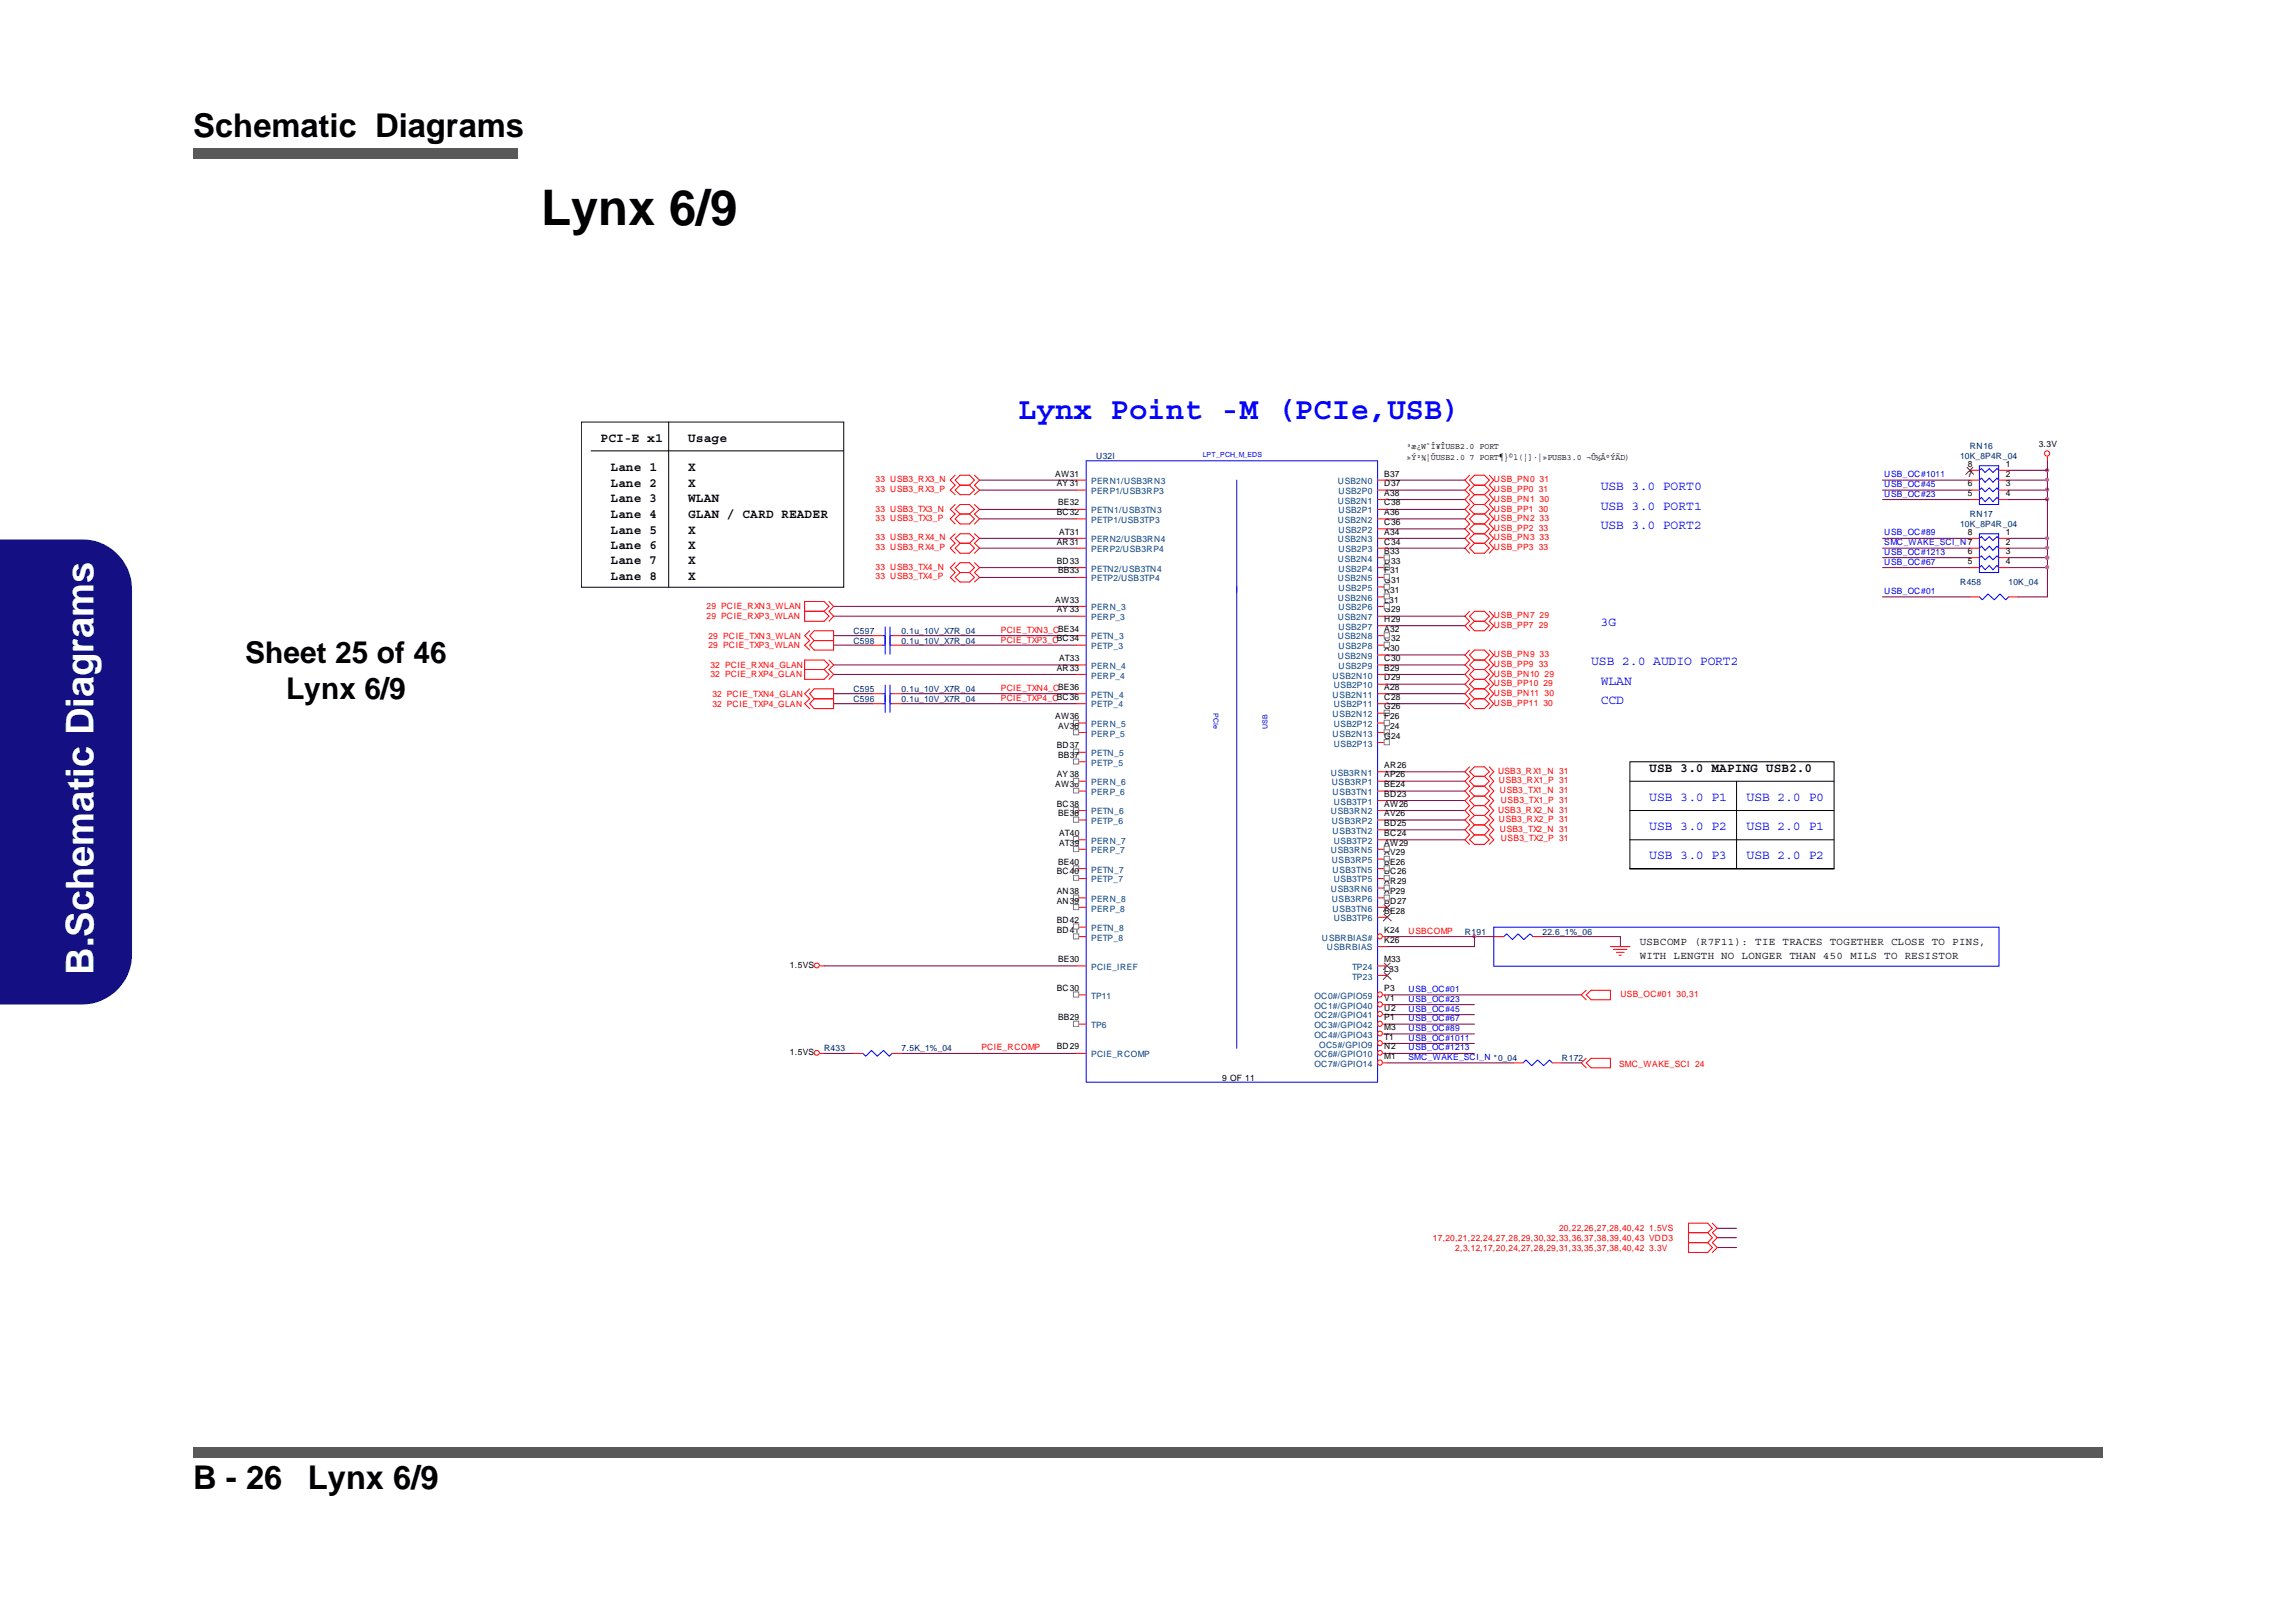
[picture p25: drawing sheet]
<svg xmlns="http://www.w3.org/2000/svg" width="297mm" height="210mm" viewBox="0 0 297 210" stroke-linecap="round" stroke-linejoin="round" font-family="sans-serif">
<defs><g id="words">
<text font-size="6.3" x="70" y="29.1">Lynx 6/9</text>
<text font-size="4.9" fill="#fff" x="12.1" y="126.1" transform="rotate(-90 12.1 126.1)">B.Schematic Diagrams</text>
<g font-size="4.2">
<text x="25" y="17.7">Schematic Diagrams</text>
<text x="25" y="192.7">B - 26</text>
<text x="39.8" y="192.7">Lynx 6/9</text>
</g>
<text font-size="4" fill="#00f" x="131.7" y="54.2">Lynx Point -M (PCIe,USB)</text>
<g font-size="3.9">
<text x="31.7" y="85.9">Sheet 25 of 46</text>
<text x="37" y="90.5">Lynx 6/9</text>
</g>
<g font-size="1.7">
<text x="77.7" y="57.2">PCI-E x1</text>
<text x="89" y="57.2">Usage</text>
<text x="79" y="61">Lane 1</text>
<text x="79" y="63">Lane 2</text>
<text x="79" y="65">Lane 3</text>
<text x="89" y="61">X</text>
<text x="89" y="63">X</text>
<text x="89" y="65">WLAN</text>
<text x="79" y="67">Lane 4</text>
<text x="79" y="69.1">Lane 5</text>
<text x="79" y="71">Lane 6</text>
<text x="89" y="67">GLAN / CARD READER</text>
<text x="89" y="69.1">X</text>
<text x="89" y="71">X</text>
<text x="79" y="73.1">Lane 7</text>
<text x="79" y="75.1">Lane 8</text>
<text x="89" y="73.1">X</text>
<text x="89" y="75.1">X</text>
<text x="213.4" y="99.9">USB 3.0 MAPING USB2.0</text>
</g>
<g font-size="1.7" fill="#00f">
<text x="207.1" y="63.4">USB 3.0 PORT0</text>
<text x="207.1" y="66">USB 3.0 PORT1</text>
<text x="207.1" y="68.5">USB 3.0 PORT2</text>
<text x="207.1" y="81.1">3G</text>
<text x="205.8" y="86.1">USB 2.0 AUDIO PORT2</text>
<text x="207.1" y="88.6">WLAN</text>
<text x="207.1" y="91.1">CCD</text>
<text x="213.4" y="107.4">USB 3.0 P2</text>
<text x="213.4" y="103.7">USB 3.0 P1</text>
<text x="226" y="107.4">USB 2.0 P1</text>
<text x="226" y="103.7">USB 2.0 P0</text>
<text x="213.4" y="111.2">USB 3.0 P3</text>
<text x="226" y="111.2">USB 2.0 P2</text>
</g>
<g font-size="1.4">
<text x="212.1" y="122.3">USBCOMP (R7F11): TIE TRACES TOGETHER CLOSE TO PINS,</text>
<text x="212.1" y="124.1">WITH LENGTH NO LONGER THAN 450 MILS TO RESISTOR</text>
</g>
<g font-size="1.1" fill="#000080">
<text x="141.8" y="59.4">U32I</text>
<text x="253.6" y="59.4">10K_8P4R_04</text>
<text x="254.8" y="58.2">RN16</text>
<text x="253.6" y="68.2">10K_8P4R_04</text>
<text x="254.8" y="66.9">RN17</text>
<text x="253.6" y="75.7">R458</text>
<text x="259.9" y="75.7">10K_04</text>
<text x="110.4" y="82">C597</text>
<text x="110.4" y="83.3">C598</text>
<text x="116.6" y="82">0.1u_10V_X7R_04</text>
<text x="116.6" y="83.3">0.1u_10V_X7R_04</text>
<text x="110.4" y="89.6">C595</text>
<text x="116.6" y="89.6">0.1u_10V_X7R_04</text>
<text x="110.4" y="90.8">C596</text>
<text x="116.6" y="90.8">0.1u_10V_X7R_04</text>
<text x="189.5" y="121">R191</text>
<text x="199.6" y="121">22.6_1%_06</text>
<text x="106.6" y="136">R433</text>
<text x="116.6" y="136">7.5K_1%_04</text>
<text x="202.1" y="137.3">R172</text>
</g>
<g font-size="1.1">
<text x="181.9" y="58">³æ¿W¨Ï¥ÎUSB2.0 PORT</text>
<text x="181.9" y="59.5">»Ý²¾¦ÜUSB2.0 7 PORT¶}©l(¦]·|»PUSB3.0 ¬Û½Ä°ÝÃD)</text>
<text x="263.8" y="57.9">3.3V</text>
<text x="136.5" y="61.7">AW31</text>
<text x="136.7" y="62.9">AY31</text>
<text x="136.9" y="65.4">BE32</text>
<text x="179.1" y="64.2">A38</text>
<text x="179.1" y="61.7">B37</text>
<text x="179.1" y="65.4">C38</text>
<text x="179.1" y="62.9">D37</text>
<text x="254.6" y="64.2">5</text>
<text x="254.6" y="62.9">6</text>
<text x="254.6" y="61.7">7</text>
<text x="254.6" y="60.4">8</text>
<text x="259.5" y="60.4">1</text>
<text x="259.5" y="61.7">2</text>
<text x="259.5" y="62.9">3</text>
<text x="259.5" y="64.2">4</text>
<text x="136.7" y="66.7">BC32</text>
<text x="136.7" y="70.5">AR31</text>
<text x="137" y="69.2">AT31</text>
<text x="179.1" y="71.7">B33</text>
<text x="179.1" y="69.2">A34</text>
<text x="179.1" y="66.7">A36</text>
<text x="179.1" y="70.5">C34</text>
<text x="179.1" y="68">C36</text>
<text x="254.6" y="71.7">6</text>
<text x="254.6" y="69.2">8</text>
<text x="259.5" y="69.2">1</text>
<text x="259.5" y="70.5">2</text>
<text x="259.5" y="71.7">3</text>
<text x="136.5" y="78">AW33</text>
<text x="136.7" y="73">BD33</text>
<text x="136.9" y="74.2">BB33</text>
<text x="179.1" y="76.7">K31</text>
<text x="179.1" y="74.2">F31</text>
<text x="179.1" y="78">L31</text>
<text x="179.1" y="75.5">G31</text>
<text x="179.1" y="73">D33</text>
<text x="254.6" y="73">5</text>
<text x="259.5" y="73">4</text>
<text x="136.7" y="79.2">AY33</text>
<text x="179.1" y="81.8">A32</text>
<text x="179.1" y="79.2">G29</text>
<text x="179.1" y="83">C32</text>
<text x="179.1" y="80.5">H29</text>
<text x="136.7" y="86.8">AR33</text>
<text x="137" y="85.5">AT33</text>
<text x="179.1" y="84.3">A30</text>
<text x="179.1" y="88">D29</text>
<text x="179.1" y="85.5">C30</text>
<text x="179.1" y="89.3">A28</text>
<text x="179.1" y="86.8">B29</text>
<text x="136.5" y="93.1">AW36</text>
<text x="136.9" y="94.3">AV36</text>
<text x="179.1" y="95.6">G24</text>
<text x="179.1" y="93.1">F26</text>
<text x="179.1" y="90.5">C28</text>
<text x="179.1" y="94.3">F24</text>
<text x="179.1" y="91.8">G26</text>
<text x="136.5" y="101.8">AW38</text>
<text x="136.7" y="96.8">BD37</text>
<text x="136.7" y="100.6">AY38</text>
<text x="136.9" y="98.1">BB37</text>
<text x="179.1" y="99.3">AR26</text>
<text x="179.1" y="100.6">AP26</text>
<text x="179.1" y="101.8">BE24</text>
<text x="136.7" y="104.4">BC38</text>
<text x="136.9" y="105.6">BE38</text>
<text x="179.1" y="104.4">AW26</text>
<text x="179.1" y="105.6">AV26</text>
<text x="179.1" y="103.1">BD23</text>
<text x="179.1" y="106.9">BD25</text>
<text x="136.7" y="113.2">BC40</text>
<text x="136.9" y="111.9">BE40</text>
<text x="137" y="108.1">AT40</text>
<text x="137" y="109.4">AT39</text>
<text x="179.1" y="109.4">AW29</text>
<text x="179.1" y="110.6">AV29</text>
<text x="179.1" y="113.2">BC26</text>
<text x="179.1" y="108.1">BC24</text>
<text x="179.1" y="111.9">BE26</text>
<text x="136.7" y="115.7">AN38</text>
<text x="136.7" y="117">AN39</text>
<text x="136.7" y="119.5">BD42</text>
<text x="179.1" y="114.4">AR29</text>
<text x="179.1" y="115.7">AP29</text>
<text x="179.1" y="118.2">BE28</text>
<text x="179.1" y="117">BD27</text>
<text x="102.2" y="125.3">1.5VS</text>
<text x="136.7" y="120.7">BD41</text>
<text x="136.9" y="124.5">BE30</text>
<text x="179.1" y="120.7">K24</text>
<text x="179.1" y="122">K26</text>
<text x="179.1" y="125.8">L33</text>
<text x="179.1" y="124.5">M33</text>
<text x="136.7" y="128.3">BC30</text>
<text x="179.1" y="128.3">P3</text>
<text x="179.1" y="129.5">V1</text>
<text x="179.1" y="130.8">U2</text>
<text x="102.2" y="136.6">1.5VS</text>
<text x="136.7" y="135.8">BD29</text>
<text x="136.9" y="132">BB29</text>
<text x="179.1" y="132">P1</text>
<text x="179.1" y="133.3">M3</text>
<text x="179.1" y="135.8">N2</text>
<text x="179.1" y="137.1">M1</text>
<text x="179.1" y="134.6">T1</text>
<text x="158.1" y="139.8">9 OF 11</text>
</g>
<g font-size="1.1" fill="#f00">
<text x="113.3" y="62.4">33 USB3_RX3_N</text>
<text x="113.3" y="63.6">33 USB3_RX3_P</text>
<text x="193.3" y="62.4">USB_PN0 31</text>
<text x="193.3" y="64.9">USB_PN1 30</text>
<text x="193.3" y="63.6">USB_PP0 31</text>
<text x="113.3" y="66.2">33 USB3_TX3_N</text>
<text x="113.3" y="67.4">33 USB3_TX3_P</text>
<text x="113.3" y="71.2">33 USB3_RX4_P</text>
<text x="113.3" y="69.9">33 USB3_RX4_N</text>
<text x="193.3" y="68.7">USB_PP2 33</text>
<text x="193.3" y="67.4">USB_PN2 33</text>
<text x="193.3" y="71.2">USB_PP3 33</text>
<text x="193.3" y="69.9">USB_PN3 33</text>
<text x="193.3" y="66.2">USB_PP1 30</text>
<text x="113.3" y="75">33 USB3_TX4_P</text>
<text x="113.3" y="73.7">33 USB3_TX4_N</text>
<text x="91.4" y="80.1">29 PCIE_RXP3_WLAN</text>
<text x="91.4" y="78.9">29 PCIE_RXN3_WLAN</text>
<text x="91.7" y="82.6">29 PCIE_TXN3_WLAN</text>
<text x="91.7" y="83.9">29 PCIE_TXP3_WLAN</text>
<text x="129.5" y="83.2">PCIE_TXP3_CBC34</text>
<text x="129.5" y="81.9">PCIE_TXN3_CBE34</text>
<text x="193.3" y="80">USB_PN7 29</text>
<text x="193.3" y="81.2">USB_PP7 29</text>
<text x="91.9" y="87.7">32 PCIE_RXP4_GLAN</text>
<text x="91.9" y="86.4">32 PCIE_RXN4_GLAN</text>
<text x="129.5" y="89.4">PCIE_TXN4_CBE36</text>
<text x="193.3" y="85">USB_PN9 33</text>
<text x="193.3" y="86.3">USB_PP9 33</text>
<text x="193.3" y="87.6">USB_PN10 29</text>
<text x="193.3" y="88.8">USB_PP10 29</text>
<text x="92.2" y="90.2">32 PCIE_TXN4_GLAN</text>
<text x="92.2" y="91.4">32 PCIE_TXP4_GLAN</text>
<text x="129.5" y="90.7">PCIE_TXP4_CBC36</text>
<text x="193.3" y="91.3">USB_PP11 30</text>
<text x="193.3" y="90.1">USB_PN11 30</text>
<text x="193.8" y="100.1">USB3_RX1_N 31</text>
<text x="193.9" y="101.4">USB3_RX1_P 31</text>
<text x="193.8" y="105.2">USB3_RX2_N 31</text>
<text x="193.9" y="106.4">USB3_RX2_P 31</text>
<text x="194.1" y="107.7">USB3_TX2_N 31</text>
<text x="194.1" y="102.6">USB3_TX1_N 31</text>
<text x="194.2" y="103.9">USB3_TX1_P 31</text>
<text x="194.2" y="108.9">USB3_TX2_P 31</text>
<text x="182.2" y="120.8">USBCOMP</text>
<text x="209.6" y="129">USB_OC#01 30,31</text>
<text x="127" y="135.9">PCIE_RCOMP</text>
<text x="209.5" y="138.1">SMC_WAKE_SCI 24</text>
<text x="185.4" y="160.5">17,20,21,22,24,27,28,29,30,32,33,36,37,38,39,40,43 VDD3</text>
<text x="188.3" y="161.8">2,3,12,17,20,24,27,28,29,31,33,35,37,38,40,42</text>
<text x="201.7" y="159.3">20,22,26,27,28,40,42</text>
<text x="213.4" y="161.8">3.3V</text>
<text x="213.4" y="159.3">1.5VS</text>
</g>
<g font-size="1.1" fill="#004080">
<text x="141.2" y="63.9">PERP1/USB3RP3</text>
<text x="141.2" y="62.7">PERN1/USB3RN3</text>
<text x="173.1" y="65.2">USB2N1</text>
<text x="173.1" y="62.7">USB2N0</text>
<text x="173.2" y="63.9">USB2P0</text>
<text x="141.2" y="67.7">PETP1/USB3TP3</text>
<text x="141.2" y="71.4">PERP2/USB3RP4</text>
<text x="141.2" y="70.2">PERN2/USB3RN4</text>
<text x="141.2" y="66.4">PETN1/USB3TN3</text>
<text x="173.1" y="70.2">USB2N3</text>
<text x="173.1" y="67.7">USB2N2</text>
<text x="173.2" y="71.4">USB2P3</text>
<text x="173.2" y="68.9">USB2P2</text>
<text x="173.2" y="66.4">USB2P1</text>
<text x="141.2" y="75.2">PETP2/USB3TP4</text>
<text x="141.2" y="74">PETN2/USB3TN4</text>
<text x="173.1" y="77.7">USB2N6</text>
<text x="173.1" y="75.2">USB2N5</text>
<text x="173.1" y="72.7">USB2N4</text>
<text x="173.2" y="76.5">USB2P5</text>
<text x="173.2" y="74">USB2P4</text>
<text x="141.2" y="79">PERN_3</text>
<text x="141.2" y="80.2">PERP_3</text>
<text x="141.2" y="82.7">PETN_3</text>
<text x="173.1" y="82.7">USB2N8</text>
<text x="173.1" y="80.2">USB2N7</text>
<text x="173.2" y="81.5">USB2P7</text>
<text x="173.2" y="79">USB2P6</text>
<text x="141.2" y="84">PETP_3</text>
<text x="141.2" y="86.5">PERN_4</text>
<text x="141.2" y="87.8">PERP_4</text>
<text x="172.4" y="87.8">USB2N10</text>
<text x="172.6" y="89">USB2P10</text>
<text x="173.1" y="85.3">USB2N9</text>
<text x="173.2" y="86.5">USB2P9</text>
<text x="173.2" y="84">USB2P8</text>
<text x="141.2" y="90.3">PETN_4</text>
<text x="141.2" y="94.1">PERN_5</text>
<text x="141.2" y="95.3">PERP_5</text>
<text x="141.2" y="91.6">PETP_4</text>
<text x="172.4" y="95.3">USB2N13</text>
<text x="172.4" y="92.8">USB2N12</text>
<text x="172.4" y="90.3">USB2N11</text>
<text x="172.6" y="94.1">USB2P12</text>
<text x="172.6" y="91.6">USB2P11</text>
<text x="141.2" y="97.8">PETN_5</text>
<text x="141.2" y="99.1">PETP_5</text>
<text x="141.2" y="101.6">PERN_6</text>
<text x="172.2" y="100.4">USB3RN1</text>
<text x="172.3" y="101.6">USB3RP1</text>
<text x="172.6" y="96.6">USB2P13</text>
<text x="141.2" y="102.9">PERP_6</text>
<text x="141.2" y="105.4">PETN_6</text>
<text x="141.2" y="106.6">PETP_6</text>
<text x="172.2" y="105.4">USB3RN2</text>
<text x="172.3" y="106.6">USB3RP2</text>
<text x="172.4" y="102.9">USB3TN1</text>
<text x="172.4" y="107.9">USB3TN2</text>
<text x="172.6" y="104.1">USB3TP1</text>
<text x="141.2" y="109.2">PERN_7</text>
<text x="141.2" y="110.4">PERP_7</text>
<text x="141.2" y="113">PETN_7</text>
<text x="172.2" y="110.4">USB3RN5</text>
<text x="172.3" y="111.7">USB3RP5</text>
<text x="172.4" y="113">USB3TN5</text>
<text x="172.6" y="109.2">USB3TP2</text>
<text x="141.2" y="114.2">PETP_7</text>
<text x="141.2" y="116.7">PERN_8</text>
<text x="141.2" y="118">PERP_8</text>
<text x="172.2" y="115.5">USB3RN6</text>
<text x="172.3" y="116.7">USB3RP6</text>
<text x="172.4" y="118">USB3TN6</text>
<text x="172.6" y="119.2">USB3TP6</text>
<text x="172.6" y="114.2">USB3TP5</text>
<text x="141.2" y="121.8">PETP_8</text>
<text x="141.2" y="125.5">PCIE_IREF</text>
<text x="141.2" y="120.5">PETN_8</text>
<text x="171" y="121.8">USBRBIAS#</text>
<text x="171.7" y="123">USBRBIAS</text>
<text x="174.9" y="125.5">TP24</text>
<text x="141.2" y="129.3">TP11</text>
<text x="170.1" y="129.3">OC0#/GPIO59</text>
<text x="170.1" y="130.6">OC1#/GPIO40</text>
<text x="170.1" y="131.8">OC2#/GPIO41</text>
<text x="174.9" y="126.8">TP23</text>
<text x="141.2" y="136.8">PCIE_RCOMP</text>
<text x="141.2" y="133.1">TP6</text>
<text x="170.1" y="133.1">OC3#/GPIO42</text>
<text x="170.1" y="134.3">OC4#/GPIO43</text>
<text x="170.1" y="136.8">OC6#/GPIO10</text>
<text x="170.6" y="135.6">OC5#/GPIO9</text>
<text x="170.1" y="138.1">OC7#/GPIO14</text>
</g>
<g font-size="1.1" fill="#00f">
<text x="243.8" y="61.8">USB_OC#1011</text>
<text x="243.8" y="63">USB_OC#45</text>
<text x="243.8" y="64.3">USB_OC#23</text>
<text x="243.8" y="71.8">USB_OC#1213</text>
<text x="243.8" y="69.3">USB_OC#89</text>
<text x="243.8" y="70.6">SMC_WAKE_SCI_N 7</text>
<text x="243.8" y="76.9">USB_OC#01</text>
<text x="243.8" y="73.1">USB_OC#67</text>
<text x="182.2" y="129.7">USB_OC#23</text>
<text x="182.2" y="128.4">USB_OC#01</text>
<text x="182.2" y="130.9">USB_OC#45</text>
<text x="182.2" y="134.7">USB_OC#1011</text>
<text x="182.2" y="135.9">USB_OC#1213</text>
<text x="182.2" y="137.2">SMC_WAKE_SCI_N *0_04</text>
<text x="182.2" y="133.4">USB_OC#89</text>
<text x="182.2" y="132.2">USB_OC#67</text>
</g>
<g font-size=".9" fill="#00f">
<text x="155.6" y="59.1">LPT_PCH_M_EDS</text>
<text x="157" y="92.3" transform="rotate(90 157 92.3)">PCIe</text>
<text x="164" y="94.3" transform="rotate(-90 164 94.3)">USB</text>
</g>
</g></defs>
<g fill="none" stroke="#f00" stroke-width=".13">
<path d="M264.9 59.1v.5M104.1 79.1h2.5M106.6 79.1l.7 .6-.7 .7h-2.5v-1.3M106.6 79.1l.7-.6-.7-.7h-2.5v1.3M107.3 77.8l.5 .7-.5 .6 .5 .6-.5 .7M123.6 61.5l-.7 .6 .7 .7-.7 .6 .7 .6M123.6 65.3l-.7 .6 .7 .6-.7 .6 .7 .7M123.6 69.1l-.7 .6 .7 .6-.7 .6 .7 .7M123.6 72.8l-.7 .7 .7 .6-.7 .6 .7 .6M124.2 62.8h1.2M124.2 66.5h1.2M124.2 70.3h1.2"/>
<path d="M124.2 74.1h1.2M124.2 62.8l-.6-.7 .6-.6h1.2l.7 .6-.7 .7M124.2 66.5l-.6-.6 .6-.6h1.2l.7 .6-.7 .6M124.2 62.8l-.6 .6 .6 .6h1.2l.7-.6-.7-.6M124.2 66.5l-.6 .6 .6 .7h1.2l.7-.7-.7-.6M124.2 70.3l-.6 .6 .6 .7h1.2l.7-.7-.7-.6M124.2 70.3l-.6-.6 .6-.6h1.2l.7 .6-.7 .6M124.2 74.1l-.6 .6 .6 .6h1.2l.7-.6-.7-.6M124.2 74.1l-.6-.6 .6-.7h1.2l.7 .7-.7 .6M126.1 61.5l.6 .6-.6 .7 .6 .6-.6 .6M126.1 65.3l.6 .6-.6 .6 .6 .6-.6 .7M126.1 69.1l.6 .6-.6 .6 .6 .6-.6 .7"/>
<path d="M126.1 72.8l.6 .7-.6 .6 .6 .6-.6 .6M190.1 79.1l-.6 .6 .6 .7-.6 .6 .6 .6M190.1 61.5l-.6 .6 .6 .7-.6 .6 .6 .6-.6 .7 .6 .6-.6 .6 .6 .6-.6 .6 .6 .7-.6 .6 .6 .7-.6 .6 .6 .6-.6 .6 .6 .7M190.8 67.8l-.7 .6 .7 .7M190.8 66.5l-.7 .6 .7 .7M190.8 70.3l-.7 .6 .7 .7h1.2l.7-.7-.7-.6M190.8 69.1l-.7 .6 .7 .6M190.8 62.8l-.7-.7 .7-.6h1.2l.7 .6-.7 .7M190.8 65.3l-.7 .6 .7 .6M190.8 64l-.7 .7 .7 .6M190.8 62.8l-.7 .6 .7 .6M190.8 69.1h1.2"/>
<path d="M190.8 67.8h1.2M190.8 66.5h1.2M190.8 70.3h1.2M190.8 62.8h1.2M190.8 65.3h1.2M190.8 64h1.2M192 67.8l.7 .6-.7 .7M192 66.5l.7 .6-.7 .7M192 69.1l.7 .6-.7 .6M192 65.3l.7 .6-.7 .6M192 64l.7 .7-.7 .6M192 62.8l.7 .6-.7 .6"/>
<path d="M192.7 79.1l.6 .6-.6 .7 .6 .6-.6 .6M192.7 61.5l.6 .6-.6 .7 .6 .6-.6 .6 .6 .7-.6 .6 .6 .6-.6 .6 .6 .6-.6 .7 .6 .6-.6 .7 .6 .6-.6 .6 .6 .6-.6 .7M254.8 77.2h1.3M254.8 73.5h1.3M254.8 72.2h1.3M254.8 70.9h1.3M254.8 69.7h1.3M254.8 64.7h1.3M254.8 63.4h1.3M254.8 62.1h1.3M254.8 60.9h1.3M258.6 69.7h1.3"/>
<path d="M258.6 70.9h1.3M258.6 72.2h1.3M258.6 73.5h1.3M258.6 60.9h1.3M258.6 62.1h1.3M258.6 63.4h1.3M258.6 64.7h1.3M259.9 77.2h1.2M104.1 86.6v1.3h2.5l.7-.6-.7-.7M104.1 86.6h2.5M104.1 86.6v-1.2h2.5l.7 .7-.7 .5M104.8 81.6l-.7 .7 .7 .6-.7 .6 .7 .6"/>
<path d="M104.8 89.1l-.7 .7 .7 .6-.7 .7 .7 .6M105.3 81.6h2.5v1.3h-2.5l-.5-.6zM105.3 82.9h2.5v1.2h-2.5l-.5-.6zM105.3 89.1h2.5v1.3h-2.5l-.5-.6zM105.3 90.4h2.5v1.3h-2.5l-.5-.6zM107.3 85.4l.5 .7-.5 .5 .5 .7-.5 .6M112.9 82.3h1.2M112.9 83.5h1.2M112.9 91.1h1.2M112.9 89.8h1.2M115.4 82.3h1.2M115.4 83.5h1.2"/>
<path d="M115.4 91.1h1.2M115.4 89.8h1.2M190.1 84.1l-.6 .7 .6 .6-.6 .7 .6 .5-.6 .7 .6 .6-.6 .6 .6 .6-.6 .7 .6 .6-.6 .7 .6 .6M190.1 99.2l-.6 .7 .6 .6-.6 .6 .6 .6-.6 .7 .6 .6-.6 .6 .6 .7-.6 .6 .6 .6-.6 .6 .6 .7-.6 .6 .6 .6-.6 .7 .6 .6M190.8 85.4l-.7-.6 .7-.7h1.2l.7 .7-.7 .6M190.8 85.4l-.7 .7 .7 .5M190.8 80.4l-.7-.7 .7-.6h1.2l.7 .6-.7 .7M190.8 80.4l-.7 .6 .7 .6h1.2l.7-.6-.7-.6M190.8 86.6l-.7 .7 .7 .6M190.8 87.9l-.7 .6 .7 .6M190.8 90.4l-.7 .7 .7 .6h1.2l.7-.6-.7-.7M190.8 89.1l-.7 .7 .7 .6"/>
<path d="M190.8 85.4h1.2M190.8 86.6h1.2M190.8 80.4h1.2M190.8 87.9h1.2M190.8 89.1h1.2M190.8 90.4h1.2M192 85.4l.7 .7-.7 .5M192 86.6l.7 .7-.7 .6M192 87.9l.7 .6-.7 .6M192 89.1l.7 .7-.7 .6M192.7 84.1l.6 .7-.6 .6 .6 .7-.6 .5 .6 .7-.6 .6 .6 .6-.6 .6 .6 .7-.6 .6 .6 .7-.6 .6M192.7 99.2l.6 .7-.6 .6 .6 .6-.6 .6 .6 .7-.6 .6 .6 .6-.6 .7 .6 .6-.6 .6 .6 .6-.6 .7 .6 .6-.6 .6 .6 .7-.6 .6"/>
<path d="M178.2 118.7h1.3M178.2 117.4h1.3M178.2 116.2h1.3M190.8 105.5l-.7 .6 .7 .7M190.8 100.5l-.7 .6 .7 .6M190.8 104.3l-.7 .6 .7 .6M190.8 100.5l-.7-.6 .7-.7h1.2l.7 .7-.7 .6M190.8 108l-.7 .7 .7 .6h1.2l.7-.6-.7-.7M190.8 103l-.7 .6 .7 .7M190.8 106.8l-.7 .6 .7 .6M190.8 101.7l-.7 .7 .7 .6M190.8 106.8h1.2"/>
<path d="M190.8 105.5h1.2M190.8 101.7h1.2M190.8 100.5h1.2M190.8 104.3h1.2M190.8 108h1.2M190.8 103h1.2M192 105.5l.7 .6-.7 .7M192 100.5l.7 .6-.7 .6M192 104.3l.7 .6-.7 .6M192 103l.7 .6-.7 .7M192 106.8l.7 .6-.7 .6M192 101.7l.7 .7-.7 .6"/>
<path d="M106.1 136.3h.5M106.1 125h.5M110.4 136.3h1.2M115.4 136.3h1.2M193.3 121.2h1.2M198.3 121.2h1.3M205.2 128.7l.6-.5h2.5v1.2h-2.5zM205.2 128.2l-.6 .5 .6 .7M208.3 122.5h2.6M208.7 122.9h1.8M209.1 123.2h1M209.5 123.6h.2"/>
<path d="M218.4 159.5h2.5M218.4 159.5v1.3M218.4 159.5v-1.2h2.5l.6 .6-.6 .6M220.9 159.5l.6 .7-.6 .6M221.5 158.3l.7 .6-.7 .6 .7 .7-.7 .6 .7 .6-.7 .7M218.4 160.8h2.5M218.4 160.8v1.3h2.5l.6-.7-.6-.6"/>
<circle cx="264.8" cy="58.7" r=".34"/>
<circle cx="105.7" cy="136.2" r=".32"/>
<circle cx="105.7" cy="124.9" r=".32"/>
</g>
<g fill="none" stroke="#800040" stroke-width=".13">
<path d="M264.9 59.6v1.3M107.8 79.7h31.5M107.8 78.5h31.5M126.7 65.9h12.6M126.7 63.4h12.6M126.7 62.1h12.6M126.7 67.1h12.6M126.7 73.5h12.6M126.7 70.9h12.6M126.7 69.7h12.6M126.7 74.7h12.6M179.5 79.7h10"/>
<path d="M179.5 65.9h10M179.5 64.7h10M179.5 62.1h10M179.5 63.4h10M179.5 67.1h10M179.5 68.4h10M179.5 69.7h10M179.5 70.9h10M243.5 77.2h11.3M243.5 73.5h11.3M243.5 72.2h11.3M243.5 69.7h11.3"/>
<path d="M243.5 70.9h11.3M243.5 62.1h11.3M243.5 63.4h11.3M243.5 64.7h11.3M259.9 72.2h5M259.9 73.5h5M259.9 63.4h5M259.9 62.1h5M259.9 69.7h5M259.9 70.9h5M259.9 60.9h5M259.9 64.7h5"/>
<path d="M264.9 73.5v3.7h-3.8M264.9 72.2v1.3M264.9 60.9v1.2M264.9 70.9v1.3M264.9 63.4v1.3M264.9 62.1v1.3M264.9 69.7v1.2M264.9 64.7v5M107.8 82.3h5.1M107.8 83.5h5.1M107.8 91.1h5.1M107.8 89.8h5.1"/>
<path d="M107.8 86.1h31.5M107.8 87.3h31.5M116.6 83.5h22.7M116.6 82.3h22.7M116.6 91.1h22.7M116.6 89.8h22.7M179.5 86.1h10M179.5 84.8h10M179.5 81h10M179.5 99.9h10M179.5 87.3h10M179.5 88.5h10"/>
<path d="M179.5 91.1h10M179.5 89.8h10M179.5 103.6h10M179.5 102.4h10M179.5 101.1h10M179.5 108.7h10M179.5 107.4h10M179.5 106.1h10M179.5 104.9h10M106.6 136.3h3.8M106.6 125h32.7M116.6 136.3h22.7"/>
<path d="M179.5 130h11.3M179.5 121.2h11.3M179.5 135h11.3M179.5 136.3h11.3M179.5 133.8h11.3M179.5 132.5h11.3M179.5 131.3h11.3M179.5 137.5h16.3M179.5 128.7h25.1M190.8 121.2v1.3h-11.3M190.8 121.2h2.5M199.6 121.2h10v1.3"/>
<path d="M222.2 158.9h2.5M222.2 160.2h2.5M222.2 161.4h2.5"/>
</g>
<g fill="none" stroke="#00f" stroke-width=".13">
<path d="M140.5 59.6h37.7v80.4h-37.7zM160 62.1v14.5M160 76v59.7M256.1 77.2l.4 .4 .7-.7 .8 .7 .7-.7 .8 .7 .4-.4M256.1 69.1h2.5v5h-2.5zM256.1 60.3h2.5v5h-2.5zM256.1 70.9l.2-.2 .5 .5 .6-.5 .4 .5 .6-.5 .2 .2M256.1 72.2l.2-.2 .5 .4 .6-.4 .4 .4 .6-.4 .2 .2M256.1 60.9l.2-.2 .5 .4 .6-.4 .4 .4 .6-.4 .2 .2M256.1 64.7l.2-.3 .5 .5 .6-.5 .4 .5 .6-.5 .2 .3M258.6 69.7l-.2-.2-.6 .4-.4-.4-.6 .4-.5-.4-.2 .2M258.6 73.5l-.2-.3-.6 .5-.4-.5-.6 .5-.5-.5-.2 .3"/>
<path d="M258.6 62.1l-.2-.2-.6 .5-.4-.5-.6 .5-.5-.5-.2 .2M258.6 63.4l-.2-.3-.6 .5-.4-.5-.6 .5-.5-.5-.2 .3M114.1 82.3h.4M114.1 83.5h.4M114.1 91.1h.4M114.1 89.8h.4M114.5 81.1v2.3M114.5 82.4v2.3M114.5 89.9v2.3M114.5 88.7v2.2M115.1 81.1v2.3M115.1 82.4v2.3"/>
<path d="M115.1 89.9v2.3M115.1 88.7v2.2M115.1 82.3h.3M115.1 83.5h.3M115.1 91.1h.3M115.1 89.8h.3M193.3 120h65.3v5h-65.3zM111.6 136.3l.4 .4 .8-.8 .7 .8 .8-.8 .7 .8 .4-.4M194.5 121.2l.4-.4 .8 .8 .7-.8 .7 .8 .9-.8 .3 .4"/>
</g>
<g fill="#f0f" stroke="#f0f" stroke-width=".13">
<path d="M264.7 72h.3l.1 .2-.1 .1-.2 .1-.1-.1z" fill-rule="evenodd"/>
<path d="M264.7 73.2h.3l.1 .2-.1 .1-.2 .1-.1-.1z" fill-rule="evenodd"/>
<path d="M264.7 60.7h.3l.1 .1-.1 .2-.2 .1-.1-.1z" fill-rule="evenodd"/>
<path d="M264.7 72h.3l.1 .2-.1 .1-.2 .1-.1-.1z" fill-rule="evenodd"/>
<path d="M264.7 63.2h.3l.1 .2-.1 .1-.2 .1-.1-.1z" fill-rule="evenodd"/>
<path d="M264.7 64.4h.3l.1 .2-.1 .1-.2 .1-.1-.1z" fill-rule="evenodd"/>
<path d="M264.7 61.9h.3l.1 .2-.1 .1-.2 .1-.1-.1z" fill-rule="evenodd"/>
<path d="M264.7 70.7h.3l.1 .2-.1 .1-.2 .1-.1-.1z" fill-rule="evenodd"/>
<path d="M264.7 69.5h.3l.1 .1-.1 .2-.2 .1-.1-.1z" fill-rule="evenodd"/>
<circle cx="190.7" cy="121.2" r=".2"/>
</g>
<path d="M75.2 54.6h34v21.4h-34zM76.5 58.3h32.6M86.5 54.6v21.4M210.9 98.6h26.4v13.8h-26.4zM210.9 108.7h26.4M210.9 104.9h26.4M210.9 112.4h26.4M210.9 101.1h26.4M224.7 101.1v11.3" fill="none" stroke="#000" stroke-width=".13"/>
<path d="M254.5 60.5l.8 .9M255.2 60.5l-.9 .9M179.1 118.3l.9 .9M179.1 117.1l.9 .8M179.8 118.3l-.8 .9M179.8 117.1l-.8 .8" fill="none" stroke="#804000" stroke-width=".13"/>
<path d="M179.1 115.8h.6v.7h-.6z" fill-rule="evenodd" fill="#fff" stroke="#808080" stroke-width=".13"/>
<path d="M178.2 114.9h1.3" fill="none" stroke="#f00" stroke-width=".13"/>
<path d="M179.1 114.5h.6v.7h-.6z" fill-rule="evenodd" fill="#fff" stroke="#808080" stroke-width=".13"/>
<path d="M178.2 113.7h1.3" fill="none" stroke="#f00" stroke-width=".13"/>
<path d="M179.1 113.3h.6v.6h-.6z" fill-rule="evenodd" fill="#fff" stroke="#808080" stroke-width=".13"/>
<path d="M178.2 112.4h1.3" fill="none" stroke="#f00" stroke-width=".13"/>
<path d="M179.1 112h.6v.7h-.6z" fill-rule="evenodd" fill="#fff" stroke="#808080" stroke-width=".13"/>
<path d="M178.2 111.2h1.3" fill="none" stroke="#f00" stroke-width=".13"/>
<path d="M179.1 110.8h.6v.6h-.6z" fill-rule="evenodd" fill="#fff" stroke="#808080" stroke-width=".13"/>
<path d="M178.2 109.9h1.3" fill="none" stroke="#f00" stroke-width=".13"/>
<path d="M179.1 109.5h.6v.7h-.6z" fill-rule="evenodd" fill="#fff" stroke="#808080" stroke-width=".13"/>
<g fill="none" stroke="#f00" stroke-width=".13">
<path d="M139.3 67.1h1.2M139.3 70.9h1.2M139.3 74.7h1.2M139.3 73.5h1.2M139.3 69.7h1.2M139.3 65.9h1.2M139.3 63.4h1.2M139.3 62.1h1.2M139.3 78.5h1.2M139.3 79.7h1.2M139.3 82.3h1.2M139.3 89.8h1.2"/>
<path d="M139.3 93.6h1.2M178.2 108.7h1.3"/>
</g>
<path d="M138.9 93.2h.7v.7h-.7z" fill-rule="evenodd" fill="#fff" stroke="#808080" stroke-width=".13"/>
<path d="M139.3 94.8h1.2" fill="none" stroke="#f00" stroke-width=".13"/>
<path d="M138.9 94.4h.7v.7h-.7z" fill-rule="evenodd" fill="#fff" stroke="#808080" stroke-width=".13"/>
<path d="M139.3 97.4h1.2" fill="none" stroke="#f00" stroke-width=".13"/>
<path d="M138.9 96.9h.7v.7h-.7z" fill-rule="evenodd" fill="#fff" stroke="#808080" stroke-width=".13"/>
<path d="M139.3 102.4h1.2" fill="none" stroke="#f00" stroke-width=".13"/>
<path d="M138.9 102h.7v.6h-.7z" fill-rule="evenodd" fill="#fff" stroke="#808080" stroke-width=".13"/>
<path d="M139.3 104.9h1.2" fill="none" stroke="#f00" stroke-width=".13"/>
<path d="M138.9 104.5h.7v.7h-.7z" fill-rule="evenodd" fill="#fff" stroke="#808080" stroke-width=".13"/>
<path d="M139.3 108.7h1.2" fill="none" stroke="#f00" stroke-width=".13"/>
<path d="M138.9 108.3h.7v.6h-.7z" fill-rule="evenodd" fill="#fff" stroke="#808080" stroke-width=".13"/>
<path d="M178.2 94.8h1.3" fill="none" stroke="#f00" stroke-width=".13"/>
<path d="M179.1 94.4h.6v.7h-.6z" fill-rule="evenodd" fill="#fff" stroke="#808080" stroke-width=".13"/>
<path d="M178.2 96.1h1.3" fill="none" stroke="#f00" stroke-width=".13"/>
<path d="M179.1 95.7h.6v.7h-.6z" fill-rule="evenodd" fill="#fff" stroke="#808080" stroke-width=".13"/>
<path d="M178.2 92.3h1.3" fill="none" stroke="#f00" stroke-width=".13"/>
<path d="M179.1 91.9h.6v.7h-.6z" fill-rule="evenodd" fill="#fff" stroke="#808080" stroke-width=".13"/>
<path d="M178.2 93.6h1.3" fill="none" stroke="#f00" stroke-width=".13"/>
<path d="M179.1 93.2h.6v.7h-.6z" fill-rule="evenodd" fill="#fff" stroke="#808080" stroke-width=".13"/>
<path d="M178.2 91.1h1.3M178.2 89.8h1.3M178.2 88.5h1.3M178.2 86.1h1.3M178.2 87.3h1.3M178.2 84.8h1.3M178.2 83.5h1.3" fill="none" stroke="#f00" stroke-width=".13"/>
<path d="M179.1 83.1h.6v.7h-.6z" fill-rule="evenodd" fill="#fff" stroke="#808080" stroke-width=".13"/>
<path d="M178.2 82.3h1.3" fill="none" stroke="#f00" stroke-width=".13"/>
<path d="M179.1 81.9h.6v.7h-.6z" fill-rule="evenodd" fill="#fff" stroke="#808080" stroke-width=".13"/>
<path d="M178.2 79.7h1.3M178.2 78.5h1.3M178.2 81h1.3" fill="none" stroke="#f00" stroke-width=".13"/>
<path d="M179.1 78.1h.6v.7h-.6z" fill="#fff"/>
<path d="M179.1 78.1h.6v.7h-.6z" fill="none" stroke="#808080" stroke-width=".13"/>
<path d="M178.2 77.2h1.3" fill="none" stroke="#f00" stroke-width=".13"/>
<path d="M179.1 76.9h.6v.6h-.6z" fill-rule="evenodd" fill="#fff" stroke="#808080" stroke-width=".13"/>
<path d="M178.2 76h1.3" fill="none" stroke="#f00" stroke-width=".13"/>
<path d="M179.1 75.6h.6v.7h-.6z" fill-rule="evenodd" fill="#fff" stroke="#808080" stroke-width=".13"/>
<path d="M178.2 73.5h1.3" fill="none" stroke="#f00" stroke-width=".13"/>
<path d="M179.1 73.1h.6v.7h-.6z" fill-rule="evenodd" fill="#fff" stroke="#808080" stroke-width=".13"/>
<path d="M178.2 74.7h1.3" fill="none" stroke="#f00" stroke-width=".13"/>
<path d="M179.1 74.3h.6v.7h-.6z" fill-rule="evenodd" fill="#fff" stroke="#808080" stroke-width=".13"/>
<path d="M178.2 72.2h1.3" fill="none" stroke="#f00" stroke-width=".13"/>
<path d="M179.1 71.8h.6v.7h-.6z" fill-rule="evenodd" fill="#fff" stroke="#808080" stroke-width=".13"/>
<path d="M178.2 70.9h1.3M178.2 69.7h1.3M178.2 68.4h1.3M178.2 67.1h1.3M178.2 65.9h1.3M178.2 64.7h1.3M178.2 63.4h1.3M178.2 62.1h1.3M139.3 121.2h1.2" fill="none" stroke="#f00" stroke-width=".13"/>
<path d="M138.9 120.8h.7v.7h-.7z" fill-rule="evenodd" fill="#fff" stroke="#808080" stroke-width=".13"/>
<path d="M139.3 83.5h1.2M139.3 86.1h1.2M139.3 87.3h1.2M139.3 91.1h1.2M139.3 98.6h1.2M139.3 125h1.2M139.3 136.3h1.2" fill="none" stroke="#f00" stroke-width=".13"/>
<path d="M138.9 98.2h.7v.7h-.7z" fill-rule="evenodd" fill="#fff" stroke="#808080" stroke-width=".13"/>
<path d="M139.3 101.1h1.2" fill="none" stroke="#f00" stroke-width=".13"/>
<path d="M138.9 100.7h.7v.7h-.7z" fill-rule="evenodd" fill="#fff" stroke="#808080" stroke-width=".13"/>
<path d="M139.3 106.1h1.2" fill="none" stroke="#f00" stroke-width=".13"/>
<path d="M138.9 105.7h.7v.7h-.7z" fill-rule="evenodd" fill="#fff" stroke="#808080" stroke-width=".13"/>
<path d="M139.3 109.9h1.2" fill="none" stroke="#f00" stroke-width=".13"/>
<path d="M138.9 109.5h.7v.7h-.7z" fill-rule="evenodd" fill="#fff" stroke="#808080" stroke-width=".13"/>
<path d="M139.3 112.4h1.2" fill="none" stroke="#f00" stroke-width=".13"/>
<path d="M138.9 112h.7v.7h-.7z" fill-rule="evenodd" fill="#fff" stroke="#808080" stroke-width=".13"/>
<path d="M139.3 113.7h1.2" fill="none" stroke="#f00" stroke-width=".13"/>
<path d="M138.9 113.3h.7v.6h-.7z" fill-rule="evenodd" fill="#fff" stroke="#808080" stroke-width=".13"/>
<path d="M139.3 116.2h1.2" fill="none" stroke="#f00" stroke-width=".13"/>
<path d="M138.9 115.8h.7v.7h-.7z" fill-rule="evenodd" fill="#fff" stroke="#808080" stroke-width=".13"/>
<path d="M139.3 117.4h1.2" fill="none" stroke="#f00" stroke-width=".13"/>
<path d="M138.9 117.1h.7v.6h-.7z" fill-rule="evenodd" fill="#fff" stroke="#808080" stroke-width=".13"/>
<path d="M139.3 120h1.2" fill="none" stroke="#f00" stroke-width=".13"/>
<path d="M138.9 119.6h.7v.6h-.7z" fill-rule="evenodd" fill="#fff" stroke="#808080" stroke-width=".13"/>
<path d="M178.2 99.9h1.3M178.2 101.1h1.3M178.2 102.4h1.3M178.2 103.6h1.3M178.2 104.9h1.3M178.2 106.1h1.3M178.2 107.4h1.3" fill="none" stroke="#f00" stroke-width=".13"/>
<circle cx="178.5" cy="121.2" r=".32" fill="#fff" stroke="#f00" stroke-width=".13"/>
<path d="M178.2 122.5h1.3M179 121.2h.5" fill="none" stroke="#f00" stroke-width=".13"/>
<circle cx="178.5" cy="128.7" r=".32" fill="#fff" stroke="#f00" stroke-width=".13"/>
<path d="M179 128.7h.5" fill="none" stroke="#f00" stroke-width=".13"/>
<circle cx="178.5" cy="130" r=".32" fill="#fff" stroke="#f00" stroke-width=".13"/>
<path d="M179 130h.5" fill="none" stroke="#f00" stroke-width=".13"/>
<circle cx="178.5" cy="131.2" r=".32" fill="#fff" stroke="#f00" stroke-width=".13"/>
<path d="M179 131.3h.5" fill="none" stroke="#f00" stroke-width=".13"/>
<circle cx="178.5" cy="132.5" r=".32" fill="#fff" stroke="#f00" stroke-width=".13"/>
<path d="M179 132.5h.5" fill="none" stroke="#f00" stroke-width=".13"/>
<circle cx="178.5" cy="133.7" r=".31" fill="#fff" stroke="#f00" stroke-width=".13"/>
<path d="M179 133.8h.5" fill="none" stroke="#f00" stroke-width=".13"/>
<circle cx="178.5" cy="135" r=".32" fill="#fff" stroke="#f00" stroke-width=".13"/>
<path d="M179 135h.5" fill="none" stroke="#f00" stroke-width=".13"/>
<circle cx="178.5" cy="136.2" r=".31" fill="#fff" stroke="#f00" stroke-width=".13"/>
<path d="M179 136.3h.5" fill="none" stroke="#f00" stroke-width=".13"/>
<circle cx="178.5" cy="137.5" r=".32" fill="#fff" stroke="#f00" stroke-width=".13"/>
<path d="M139.3 132.5h1.2M178.2 126.2h1.3M179 137.5h.5" fill="none" stroke="#f00" stroke-width=".13"/>
<path d="M179.1 125.9l.9 .9M179.8 125.9l-.8 .9" fill="none" stroke="#804000" stroke-width=".13"/>
<path d="M138.9 132.2h.7v.6h-.7z" fill-rule="evenodd" fill="#fff" stroke="#808080" stroke-width=".13"/>
<path d="M139.3 128.7h1.2" fill="none" stroke="#f00" stroke-width=".13"/>
<path d="M138.9 128.4h.7v.6h-.7z" fill-rule="evenodd" fill="#fff" stroke="#808080" stroke-width=".13"/>
<path d="M178.2 125h1.3M195.8 137.5h1.2M200.8 137.5h1.3M205.2 137.5l.6-.5h2.5v1.2h-2.5zM205.2 137l-.6 .5 .6 .7" fill="none" stroke="#f00" stroke-width=".13"/>
<path d="M179.1 124.6l.9 .9M179.8 124.6l-.8 .9" fill="none" stroke="#804000" stroke-width=".13"/>
<path d="M197 137.5l.4-.3 .8 .7 .7-.7 .8 .7 .8-.7 .3 .3" fill="none" stroke="#00f" stroke-width=".13"/>
<path d="M202.1 137.5h2.5" fill="none" stroke="#800040" stroke-width=".13"/>
<g fill="#595959">
<path d="M25 19.2h42v1.4h-42z"/>
<path d="M25 187.2h247v1.4h-247z"/>
</g>
<path d="M0 69.9h10.6a6.4 6.4 0 0 1 6.4 6.4v47.3a6.4 6.4 0 0 1-6.4 6.3h-10.6z" fill-rule="evenodd" fill="#140f83"/>
<g fill="#140f83">
<path d="M16.2 73.3l.1-.1 .5 1.1 .2 .6 .1 1.3v47.4a6.5 6.5 0 0 1-6.4 6.4h-10.7v-6.4v6.2h10.6l1.3-.1 1.8-.7 1.4-1 1.1-1.5 .4-1.1 .2-.6 .1-1.2v-47.3l-.1-1.3z"/>
<path d="M0 69.8h10.6a6.4 6.4 0 0 1 5.7 3.4l-.1 .1-1.1-1.5-1-.8-1-.5-1.2-.4-1.3-.1h-10.6v53.6z"/>
</g>
<use href="#words"/>
</svg>
